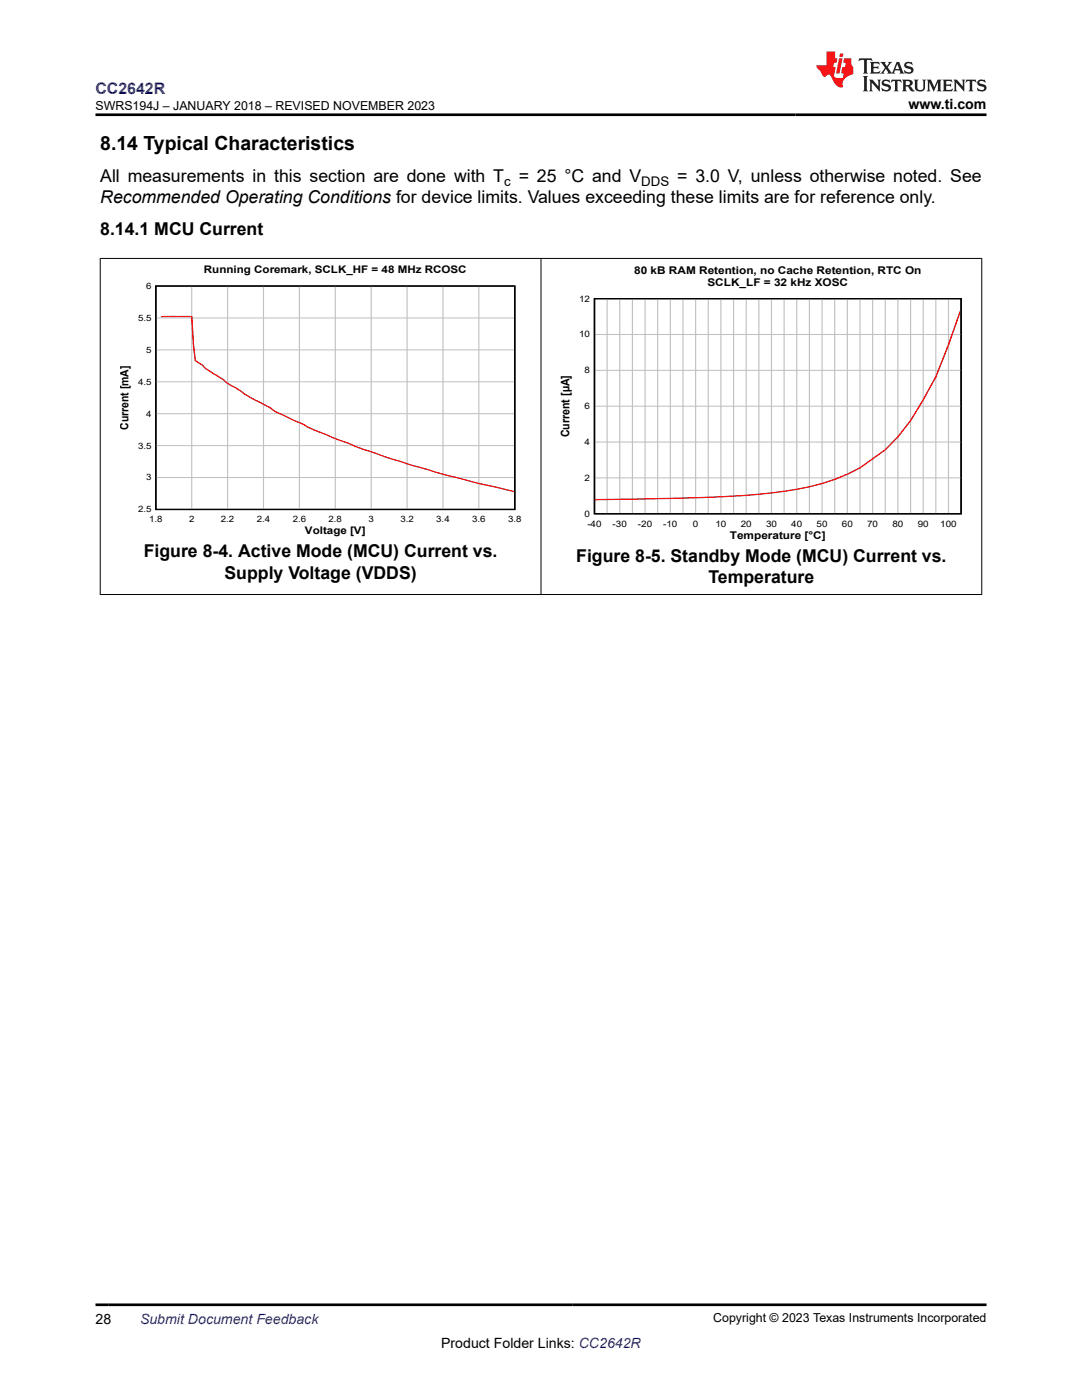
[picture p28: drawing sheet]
<svg xmlns="http://www.w3.org/2000/svg" width="216mm" height="279mm" viewBox="0 0 216 279" stroke-linecap="round" stroke-linejoin="round" font-family="sans-serif">
<defs><g id="words">
<text font-size="3.9" x="20" y="29.9">8.14 Typical Characteristics</text>
<g font-size="3.5">
<text x="20" y="36.4">All measurements in this section are done with T</text>
<text x="20" y="40.6">Recommended Operating Conditions for device limits. Values exceeding these limits are for reference only.</text>
<text x="103.5" y="36.4">= 25 °C and V</text>
<text x="135.1" y="36.4">= 3.0 V, unless otherwise noted. See</text>
<text x="20" y="46.9">8.14.1 MCU Current</text>
<text x="28.7" y="111.3">Figure 8-4. Active Mode (MCU) Current vs.</text>
<text x="115" y="112.2">Figure 8-5. Standby Mode (MCU) Current vs.</text>
<text x="44.8" y="115.5">Supply Voltage (VDDS)</text>
<text x="141.4" y="116.4">Temperature</text>
</g>
<text font-size="3.2" fill="#00f" x="19" y="18.7">CC2642R</text>
<g font-size="2.8">
<text x="181.3" y="21.8">www.ti.com</text>
<text x="19" y="264.2">28</text>
<text x="88" y="269">Product Folder Links: CC2642R</text>
</g>
<text font-size="2.8" fill="#00f" x="27.9" y="264.2">Submit Document Feedback</text>
<g font-size="2.6">
<text x="100.6" y="37.1">c</text>
<text x="128" y="37.1">DDS</text>
</g>
<g font-size="2.5">
<text x="19.1" y="21.9">SWRS194J – JANUARY 2018 – REVISED NOVEMBER 2023</text>
<text x="142.3" y="263.9">Copyright © 2023 Texas Instruments Incorporated</text>
</g>
<text font-size="2.4" x="113.6" y="87.3" transform="rotate(-90 113.6 87.3)">Current [µA]</text>
<text font-size="2.3" x="25.7" y="85.8" transform="rotate(-90 25.7 85.8)">Current [mA]</text>
<g font-size="2.1">
<text x="40.7" y="54.6">Running Coremark, SCLK_HF = 48 MHz RCOSC</text>
<text x="126.5" y="54.6">80 kB RAM Retention, no Cache Retention, RTC On</text>
<text x="141.2" y="57">SCLK_LF = 32 kHz XOSC</text>
<text x="60.9" y="106.6">Voltage [V]</text>
<text x="145.6" y="107.5">Temperature [°C]</text>
</g>
<g font-size="1.8">
<text x="115.6" y="60.2">12</text>
<text x="115.6" y="67.3">10</text>
<text x="116.7" y="74.5">8</text>
<text x="116.7" y="81.7">6</text>
<text x="116.7" y="88.8">4</text>
<text x="116.7" y="96">2</text>
<text x="116.7" y="103.1">0</text>
<text x="117.2" y="105.2">-40</text>
<text x="122.2" y="105.2">-30</text>
<text x="127.3" y="105.2">-20</text>
<text x="132.3" y="105.2">-10</text>
<text x="138.3" y="105.2">0</text>
<text x="142.8" y="105.2">10</text>
<text x="147.8" y="105.2">20</text>
<text x="152.8" y="105.2">30</text>
<text x="157.9" y="105.2">40</text>
<text x="162.9" y="105.2">50</text>
<text x="168" y="105.2">60</text>
<text x="173" y="105.2">70</text>
<text x="178.1" y="105.2">80</text>
<text x="183.1" y="105.2">90</text>
<text x="187.6" y="105.2">100</text>
</g>
<g font-size="1.7">
<text x="29.2" y="57.7">6</text>
<text x="27.6" y="64">5.5</text>
<text x="29.2" y="70.4">5</text>
<text x="27.6" y="76.8">4.5</text>
<text x="29.2" y="83.1">4</text>
<text x="27.6" y="89.5">3.5</text>
<text x="29.2" y="95.9">3</text>
<text x="27.6" y="102.3">2.5</text>
<text x="29.7" y="104.3">1.8</text>
<text x="37.7" y="104.3">2</text>
<text x="44.1" y="104.3">2.2</text>
<text x="51.2" y="104.3">2.4</text>
<text x="58.4" y="104.3">2.6</text>
<text x="65.6" y="104.3">2.8</text>
<text x="73.5" y="104.3">3</text>
<text x="79.9" y="104.3">3.2</text>
<text x="87" y="104.3">3.4</text>
<text x="94.2" y="104.3">3.6</text>
<text x="101.4" y="104.3">3.8</text>
</g>
</g></defs>
<path d="M31.1 57.1h71.6v44.6h-71.6z" fill="none" stroke="#000" stroke-width=".26"/>
<g fill="none" stroke="#c0c0c0" stroke-width=".21">
<path d="M38.3 57.1v44.6M45.4 57.1v44.6M52.6 57.1v44.6M59.7 57.1v44.6M66.9 57.1v44.6M74.1 57.1v44.6M81.2 57.1v44.6M88.4 57.1v44.6M95.6 57.1v44.6M31.1 76.2h71.6M31.1 69.8h71.6M31.1 63.5h71.6"/>
<path d="M31.1 95.3h71.6M31.1 88.9h71.6M31.1 82.6h71.6"/>
</g>
<path d="M32.2 63.2h6.1l.3 5.7 .4 3.1 1.4 .9 .7 .7 5.8 3.7a50.7 50.7 0 0 0 7.1 4.1l1.1 .8 5 2.3 2.1 1.1 9 3.6 6.1 2.1 11.8 3.5 13.5 3.3" fill="none" stroke="#f00" stroke-width=".26"/>
<path d="M118.6 59.6h73.2v42.9h-73.2z" fill="none" stroke="#000" stroke-width=".27"/>
<g fill="none" stroke="#c0c0c0" stroke-width=".22">
<path d="M121.1 59.6v42.9M123.7 59.6v42.9M126.2 59.6v42.9M128.7 59.6v42.9M131.2 59.6v42.9M133.8 59.6v42.9M136.3 59.6v42.9M138.8 59.6v42.9M141.3 59.6v42.9M143.9 59.6v42.9M146.4 59.6v42.9M148.9 59.6v42.9"/>
<path d="M151.4 59.6v42.9M153.9 59.6v42.9M156.5 59.6v42.9M159 59.6v42.9M161.5 59.6v42.9M164 59.6v42.9M166.6 59.6v42.9M169.1 59.6v42.9M171.6 59.6v42.9M174.1 59.6v42.9M176.6 59.6v42.9M179.2 59.6v42.9"/>
<path d="M181.7 59.6v42.9M184.2 59.6v42.9M186.7 59.6v42.9M189.3 59.6v42.9M118.6 73.9h73.2M118.6 66.8h73.2M118.6 95.4h73.2M118.6 88.2h73.2M118.6 81.1h73.2"/>
</g>
<path d="M191.6 62l-2.3 6.8-2.6 6.4-2.5 4.6a32.2 32.2 0 0 1-15.1 14.8 52.2 52.2 0 0 1-17.7 4 495.7 495.7 0 0 1-32.6 1.1" fill="none" stroke="#f00" stroke-width=".27"/>
<path d="M19.9 51.6h176.1M20 51.5v67.2M107.9 51.5v67.2M195.9 51.5v67.2M19.9 118.6h176.1" fill="none" stroke="#000" stroke-width=".2"/>
<path d="M171.5 11.6l-.2 .6 .5-.2h.6v.1v2.2l-.2 .4h1l-.2-.4v-2.2v-.1h.5l.5 .2-.1-.6zM173.6 12.4l.2 .3v1.6l-.2 .4h1.9l.1-.6a1.08 1.08 0 0 1-1.3 .2v-.7h.6l.4 .2v-.7l-.4 .2h-.6v-.5l.2-.2a1 1 0 0 1 1 .3l-.1-.5zM175.7 12.4l.9 1.1-1 1.2h.9l-.2-.2 .5-.8 .4 .8-.2 .2h1.6l-.2-.2 .2-.5h.9l.1 .5-.1 .2h.9l-.2-.4-.8-1.9h-.5l-.9 2.1-.9-1.1 .9-1h-.8l.2 .2-.4 .6-.4-.6 .2-.2zM179 12.8l.4 1h-.7zM180.7 12.5a.65 .65 0 0 0-.2 .7 .65 .65 0 0 0 .6 .5l.6 .1 .1 .3a.79 .79 0 0 1-.7 .4 .79 .79 0 0 1-.7-.5l.1 .7 .2-.1a.93 .93 0 0 0 1.1 0 .93 .93 0 0 0 .4-.9 1.46 1.46 0 0 0-1.2-.6l-.1-.3a1.09 1.09 0 0 1 1.2 .2l-.2-.6-.1 .1-.5-.2zM172.2 15.2l.2 .4v2.2l-.2 .4h1l-.2-.4v-2.2l.2-.4zM173.4 15.9l.2 .4v1.5l-.2 .4h.8l-.3-.4 .1-1.3 1.6 1.8v-2l.2-.4h-.7l.1 .2 .1 1.1-1.2-1.3zM176.2 16a.65 .65 0 0 0-.2 .8 .65 .65 0 0 0 .6 .4l.6 .2 .1 .2a.79 .79 0 0 1-.7 .4 .79 .79 0 0 1-.7-.5l.1 .7 .2-.1a.93 .93 0 0 0 1.1 .1 .93 .93 0 0 0 .4-1 1.46 1.46 0 0 0-1.2-.5l-.1-.4a1.09 1.09 0 0 1 1.2 .2l-.1-.6-.2 .1-.5-.1zM177.9 15.9l-.1 .6a.63 .63 0 0 1 .8-.3v1.6l-.3 .4h1l-.2-.4v-1.6a.66 .66 0 0 1 .8 .3l-.1-.6zM180 15.9l.2 .4v1.5l-.2 .4h1l-.2-.2-.1-.7h.5l.1 .2a.79 .79 0 0 0 1.2 .6l-1-.9a.61 .61 0 0 0 .6-.6 .61 .61 0 0 0-.5-.7zM180.8 16.2h.1a.47 .47 0 0 1 .5 .1 .47 .47 0 0 1 .1 .5l-.1 .1-.7 .1zM182.3 15.9l.2 .2a2.27 2.27 0 0 0 .4 2 1.04 1.04 0 0 0 1.7-.7v-1.3l.2-.2h-.8l.2 .4v1.1a.6 .6 0 0 1-.6 .6 .6 .6 0 0 1-.6-.6v-1.1l.3-.4zM184.9 15.9l.2 .4v1.5l-.2 .4h.8l-.3-.4v-1.4l.9 1.9 .9-1.9v1.4l-.3 .4h1l-.2-.4v-1.5l.2-.4h-.8l-.7 1.5-.6-1.5zM188.1 15.9l.2 .4v1.5l-.2 .4h1.9l.1-.6a1.09 1.09 0 0 1-1.3 .2v-.7h.6l.4 .2v-.6l-.4 .2h-.6v-.6l.2-.1a1.01 1.01 0 0 1 1 .3l-.1-.6zM190.2 15.9l.3 .4v1.5l-.3 .4h.8l-.2-.4v-1.3l1.6 1.8v-2l.2-.4h-.7l.2 .2v1.1l-1.2-1.3zM192.8 15.9l-.1 .6a.63 .63 0 0 1 .8-.3v1.6l-.3 .4h1l-.2-.4v-1.6a.66 .66 0 0 1 .8 .3l-.1-.6zM195.2 16a.65 .65 0 0 0-.2 .8 .65 .65 0 0 0 .6 .4l.6 .2 .2 .2a.79 .79 0 0 1-.7 .4 .79 .79 0 0 1-.7-.5l.1 .7 .2-.1a.93 .93 0 0 0 1 .1 .93 .93 0 0 0 .5-1 1.46 1.46 0 0 0-1.3-.5v-.4a1.09 1.09 0 0 1 1.2 .2l-.2-.6-.2 .1-.5-.1z" fill="#231f20"/>
<path d="M164.9 10.3v2.7h-2l.1 .4 .8 1a.95 .95 0 0 0 1 .9 .59 .59 0 0 1 .5-.4 .59 .59 0 0 1 .5 .3l.4 .8a1.59 1.59 0 0 0 2.1 1.4 1.61 1.61 0 0 1 1-2.3l1-.3-.1-1.5a1.59 1.59 0 0 1-.3-1.7h-1.5l-.2 .9h.6l-.2 .9h-.5l-.2 .9v.3l.4 .1-.1 .9h-.7a.73 .73 0 0 1-1-.7l.3-1.5h-.5l.1-.9h.5l.2-.9h-.5v-1.3zM167.4 11.6l-.6 3.1h.7l.6-3.1zM167.6 10.7l-.1 .6h.7l.1-.6z" fill="#ed1c24"/>
<path d="M19 22.9h177.8M19 260.4h177.8" fill="none" stroke="#000" stroke-width=".53"/>
<use href="#words"/>
</svg>
